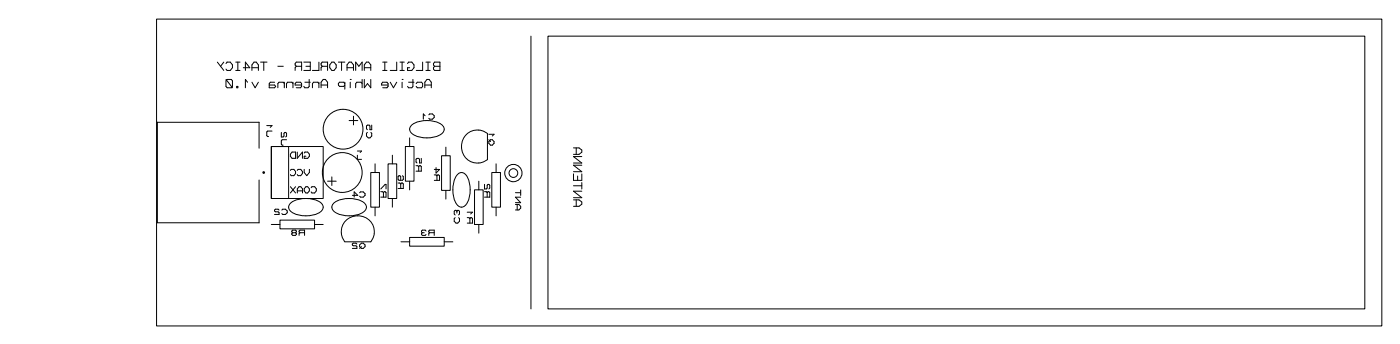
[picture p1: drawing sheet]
<svg xmlns="http://www.w3.org/2000/svg" width="206mm" height="50mm" viewBox="0 0 206 50" stroke-linecap="round" stroke-linejoin="round" font-family="sans-serif">
<g fill="none" stroke="#000" stroke-width=".15">
<path d="M23 2.8h180v45h-180zM31.9 9.1l1 1.2M32.9 9.1l-.5 .6M33.2 9.3l.2-.2h.4l.3 .4v.4l-.3 .4h-.4l-.2-.2M33.2 11.6l.9 1.3M33.4 11.6h.6l.1 .3v.8l-.1 .2h-.6l-.2-.2v-.8zM34.6 9.1h.7M34.6 10.3h.7M34.8 12.7h.1v.2h-.1zM34.9 9.1v1.2M35.7 9.9h1l-.7-.8v1.2M36.4 12.1l-.4-.5v1.3"/>
<path d="M37 10.3v-.8l.3-.4h.3l.4 .4v.8M37 9.9h1M37 12.1l.5 .8 .5-.8M38.3 9.1h.9M38.7 9.1v1.2M39.2 18.4h.8l-.3 .3M40 19.2h-.7l-.1 .1v.6l.2 .1M40.3 12.1h-.6l-.2 .2v.6h.8l.2-.2-.2-.2h-.8M40.8 9.7h.8M41.3 19.4v.7h.3l.1-.2v-.4l.1-.1 .3 .1v.4l-.1 .2M41.8 12.3l-.2-.2h-.6l-.2 .2v.6M41.8 12.1v.8"/>
<path d="M43 12.3l-.1-.2h-.7l-.1 .2v.6M43 12.1v.8M43.5 9.7l-.1-.2 .1-.4h.8v1.2M43.5 9.7h.8M43.5 9.7l-.1 .2v.4M44.3 12.5h-.9v-.2l.1-.2h.6l.2 .2v.4l-.2 .2h-.6M44.6 9.1h1v1.2h-1M44.8 12.1h.8M44.9 9.7h.7M45.4 11.6v1.1l-.1 .2h-.5l-.2-.2M46.8 9.1v1.2h-.9M46.8 12.1v.8"/>
<path d="M46.8 12.3l-.1-.2h-.6l-.2 .2v.6M47.2 12.9v-.8l.3-.5h.3l.3 .5v.8M47.2 12.5h.9M47.3 9.7l-.1-.2 .1-.4h.8v1.2M47.3 9.7h.8M47.3 9.7l-.1 .2v.4M48.7 9.1h.4l.3 .4v.4l-.3 .4h-.4l-.3-.4v-.4zM49.7 9.1h1M50.2 9.1v1.2M50.7 12.3l-.2-.2h-.6l-.2 .2v.2l.2 .2h.6l.2-.2M50.7 12.1v1M51 10.3v-.8l.3-.4h.3l.3 .4v.8"/>
<path d="M51 9.9h.9M51.3 17.7h1.3M51.4 11.6h.1M51.4 12.1v.8M51.9 17v1.3M52.2 10.3v-1.2l.5 .6 .5-.6v1.2M53.2 11.6v1.3M53.2 12.3l-.2-.2h-.6l-.2 .2v.6M53.5 10.3v-.8l.3-.4h.3l.4 .4v.8M53.5 9.9h1M53.5 11.6v1.3l.5-.6 .5 .6v-1.3M54 19.4l-.2 .1v.4l.3 .3h.2l.3-.3v-.4l-.1-.1"/>
<path d="M54.6 18.3v.7h-.3v-.5l-.1-.2h-.2l-.2 .2v.4l.2 .1M56.2 9.1h.6M56.2 10.3h.6M56.5 9.1v1.2M57 12.5h-.9v-.2l.1-.2h.6l.2 .2v.4l-.2 .2h-.6M57.3 12.1l.5 .8 .5-.8M58.3 9.1v1.2h-1M58.8 9.1h.6M58.8 10.3h.6M59.1 11.6h.1M59.1 9.1v1.2M59.1 12.1v.8"/>
<path d="M59.9 9.3l.1-.2h.5l.3 .4v.4l-.3 .4h-.6v-.4h.3M60 12.1h.8M60.5 18.3a4.2 4.2 0 0 1 4.4 0 .86 .86 0 0 1 .3 .9 .86 .86 0 0 1-.7 .7 4.3 4.3 0 0 1-4-.3 .78 .78 0 0 1 0-1.3zM60.7 11.6v1.1l-.2 .2h-.5l-.1-.2M61.1 12.3l.2-.2h.6l.2 .2v.4l-.2 .2h-.6l-.2-.2M62.1 9.1v1.2h-1M62.4 12.9v-.8l.3-.5h.3l.4 .5v.8M62.4 12.5h1M62.4 17l-.2-.3v.8M62.6 9.1h.6M62.6 10.3h.6M62.9 9.1v1.2"/>
<path d="M63 16.8l.1-.1h.4l.3 .3v.2l-.3 .3h-.4l-.1-.2M63.8 9.1h.8v1.2h-.8l-.1-.2 .1-.4-.1-.2v-.2zM63.8 9.7h.8M68.3 19.9a2.36 2.36 0 0 1 3.3-.3v3.8a2.4 2.4 0 0 1-3.2-.3 2.4 2.4 0 0 1-.1-3.2zM71.8 19.7h.8l-.3 .2M78 5.3v40M80.5 5.3h120v40h-120zM38.1 21.7v-3.8h-15v14.8h15v-6.3M39.9 21.5h2.5v7.6h-2.5zM39.9 21.5h7.6v7.6h-7.6zM39.9 32.9h1.2M41 30.8l-.1-.1h-.4l-.2 .2 .2 .2h.4l.1 .1v.2h-.7"/>
<path d="M41.1 32.3h5.1v1.3h-5.1zM41.4 30.8l.1-.1h.4l.3 .2v.3l-.3 .2h-.4l-.1-.1M42.1 20.5h-.6l-.2 .1v.6l.3 .1M42.7 25l.1-.2h.4l.2 .3v.3l-.2 .4h-.4l-.1-.2M42.7 27.4l.7 .9M42.7 29.7a4.2 4.2 0 0 1 4.4 0 .86 .86 0 0 1 .4 .9 .86 .86 0 0 1-.8 .7 4.3 4.3 0 0 1-4-.3 .78 .78 0 0 1 0-1.3zM42.9 22.3h.5v.9h-.5l-.2-.3v-.3zM43 34.1l-.1-.1 .1-.3h.4l.1 .2-.1 .2M43 34.1h.4M43 34.1l-.1 .2 .1 .2h.4l.1-.1-.1-.3M43.4 27.4l-.7 .9M43.7 22.3v.9l.7-.9v.9"/>
<path d="M43.7 25l.1-.2h.4l.2 .3v.3l-.2 .4h-.4l-.1-.2M43.7 28.3v-.6l.2-.3h.3l.2 .3v.6M43.7 28h.7M44.1 34.1l-.2-.1 .2-.3h.6v.8M44.1 34.1h.6M44.1 34.1l-.2 .2v.2M44.7 22.4l.1-.1h.4l.2 .3v.3l-.2 .3h-.5v-.3h.2M44.7 24.8v.5l.4 .5 .3-.5v-.5M44.9 27.4h.3l.2 .3v.3l-.2 .3h-.3l-.2-.3v-.3zM45.7 27.5l.1-.1h.4l.3 .3v.3l-.3 .3h-.4l-.1-.2M46.2 32.9h1.3M48.1 26.6h1.3"/>
<path d="M48.7 25.9v1.3M49.1 29.7a4.2 4.2 0 0 1 4.4 0 .86 .86 0 0 1 .3 .9 .86 .86 0 0 1-.7 .7 4.3 4.3 0 0 1-4-.3 .78 .78 0 0 1 0-1.3zM51 32.2a2.4 2.4 0 0 1 3.2 0 2.4 2.4 0 0 1 .3 3.3h-3.8a2.35 2.35 0 0 1 .3-3.3zM51.8 28.6h.8l-.6-.5v.8M52.4 35.8l-.1-.1h-.4l-.1 .2 .1 .1h.4l.1 .2v.2h-.6M52.5 22.8v.6h.6M52.5 22.1h.6l-.2 .3M52.8 28.3l.2-.2h.4l.2 .3v.2l-.2 .3h-.4l-.2-.1M52.8 35.9l.3-.2h.3l.2 .2v.3l-.2 .2h-.3l-.3-.2zM53.1 36.2l-.3 .2M54.5 25.3h1.2v5.1h-1.2zM55.1 24v1.3"/>
<path d="M55.1 30.4v1.2M55.9 28.1h.3l.1 .1M55.9 27.7l.7-.7h.1v.7M56.3 28.2l.1-.1 .3 .1v.7h-.8M56.3 28.2v.7M57 24h1.3v5.1h-1.3zM57.6 22.8v1.2M57.6 29.1v1.3M58.5 26.8h.2l.2 .2M58.9 27l.1-.2 .2 .2v.6h-.7M58.9 27v.6M58.9 35.5h1.3"/>
<path d="M59.1 25.8l.1 .1v.4l-.1 .1h-.5l-.1-.1v-.4l.1-.1 .3 .1v.5M59.5 21.5h1.3v5.1h-1.3zM60.2 34.8h5.1v1.3h-5.1zM60.2 20.2v1.3M60.2 26.6v1.2M61.1 24.3h.3l.1 .1M61.5 24.4l.1-.1 .3 .1v.7h-.8M61.5 24.4v.7M61.9 23.2v.7h-.3v-.5l-.1-.2h-.3l-.1 .2v.4l.1 .1M62 34.1h.3M62 34.1l-.1 .2 .1 .2h.4l.2-.1M62.6 33.9l-.2-.2h-.4l-.1 .2 .1 .2"/>
<path d="M63.1 34.1l-.1-.1 .1-.3h.7v.8M63.1 34.1l-.1 .2v.2M63.1 34.1h.7M63.8 25.6h.3l.1 .2M64.1 24.6v.8l.5-.6h-.8M64.2 25.8l.1-.2 .3 .2v.6h-.8M64.2 25.8v.6M64.9 22.8h1.2v5.1h-1.2zM65.3 35.5h1.2M65.5 21.6v1.2M65.5 27.9v1.3M66.9 31.9l-.2 .1v.4l.3 .3h.2l.3-.3v-.4l-.1-.1"/>
<path d="M67.1 31l-.1-.2-.3 .2v.4l.2 .1M67.1 31l.1-.2 .3 .2v.4l-.1 .1M67.1 31v.2M67.2 25.6a.86 .86 0 0 1 .9-.3 .86 .86 0 0 1 .6 .7 4.3 4.3 0 0 1-.3 4 .86 .86 0 0 1-.9 .4 .86 .86 0 0 1-.6-.8 4.3 4.3 0 0 1 .3-4zM68.6 31.9h.3l.1 .1M68.6 31.1h.8l-.3 .3M69 32l.1-.1 .3 .1v.7h-.8M69 32v.7M69.7 27.8h1.3v5.1h-1.3zM70.3 26.6v1.2M70.3 32.9v1.3M71.2 27v.7h.2l.2-.1v-.4l.1-.2 .2 .2v.4l-.1 .1"/>
<path d="M71.2 28.1h.2l.2 .1M71.6 28.2l.1-.1 .2 .1v.7h-.7M71.6 28.2v.7M71.8 20.5l.3 .3M72.1 20.5h.2l.3 .3v.2l-.3 .3h-.2l-.3-.3v-.2zM72.2 25.3h1.3v5.1h-1.3zM72.9 24v1.3M72.9 30.4v1.2M75.7 30h.5l.3 .3v.2l-.3 .3h-.5M75.7 28.3h.8M76 30v.8M76.5 27.9v.8"/>
<path d="M76.5 28.9h-.8l.8 .8h-.8M84.2 25.5v.9h1.3v-.9M84.2 29.3h.9l.4 .3v.3l-.4 .4h-.9M84.2 21.7h.9l.4 .3v.3l-.4 .3h-.9M84.2 27.2h1.3M84.6 21.7v.9M84.6 29.3v1M84.9 25.8v.6M85.5 23h-1.3l1.3 .9h-1.3M85.5 26.8v.9M85.5 28h-1.3l1.3 1h-1.3M85.5 24.2h-1.3l1.3 1h-1.3"/>
<circle cx="50.4" cy="19" r="2.92"/>
<circle cx="50.3" cy="25.3" r="2.92"/>
<circle cx="75.4" cy="25.4" r="1.27"/>
<circle cx="75.4" cy="25.4" r=".64"/>
</g>
<circle cx="38.7" cy="25.3" r=".1" fill="none" stroke="#000" stroke-width=".2"/>
</svg>
